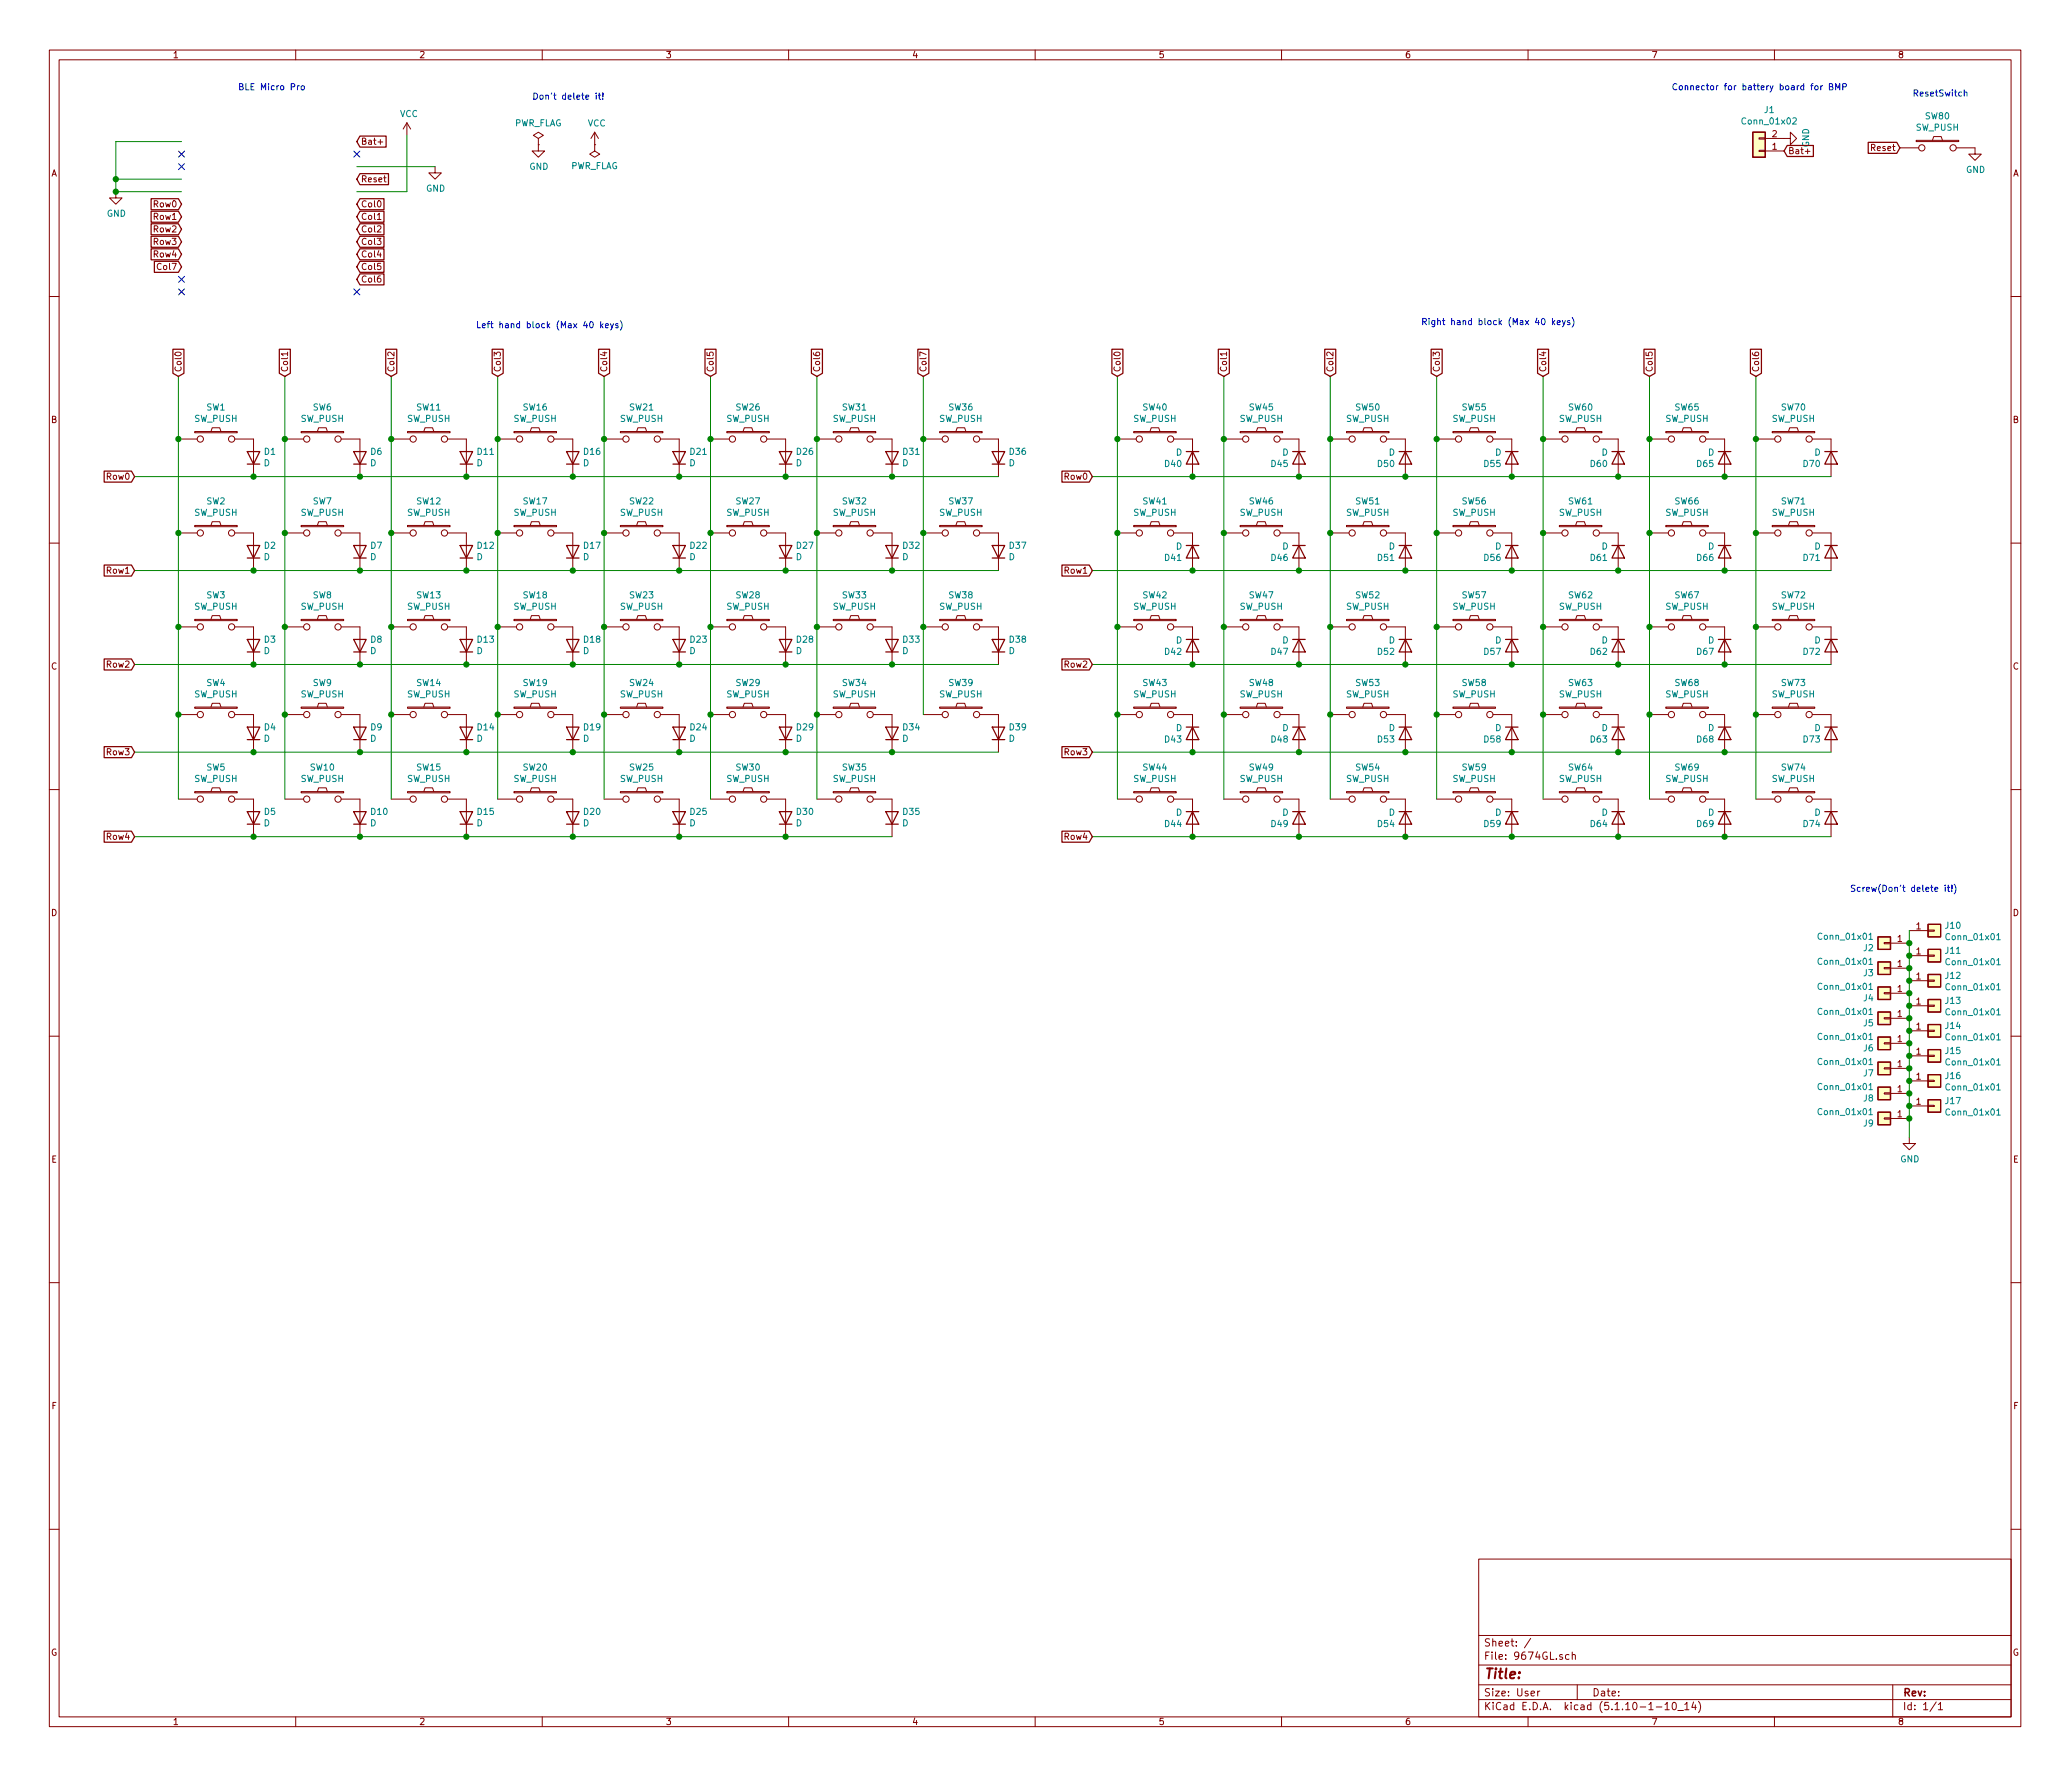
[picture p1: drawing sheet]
<svg xmlns="http://www.w3.org/2000/svg" width="420mm" height="360mm" viewBox="0 0 420 360" stroke-linecap="round" stroke-linejoin="round" font-family="sans-serif">
<defs><g id="words">
<text font-size="2.8" fill="#840000" x="301" y="340.5">Title:</text>
<g font-size="2.1" fill="#840000">
<text x="301" y="333.9">Sheet: /</text>
<text x="301" y="336.6">File: 9674GL.sch</text>
<text x="301" y="346.8">KiCad E.D.A. kicad (5.1.10-1-10_14)</text>
<text x="301" y="344">Size: User</text>
<text x="323" y="344">Date:</text>
<text x="386" y="344">Rev:</text>
<text x="386" y="346.8">Id: 1/1</text>
</g>
<g font-size="1.8" fill="#840000">
<text x="35" y="11.8">1</text>
<text x="85" y="11.8">2</text>
<text x="135" y="11.8">3</text>
<text x="185" y="11.8">4</text>
<text x="235" y="11.8">5</text>
<text x="285" y="11.8">6</text>
<text x="335" y="11.8">7</text>
<text x="385" y="11.8">8</text>
<text x="73.2" y="29.4">Bat+</text>
<text x="359.6" y="27.8">2</text>
<text x="10.4" y="35.8">A</text>
<text x="359.6" y="30.4">1</text>
<text x="362.7" y="31.3">Bat+</text>
<text x="379.8" y="30.6">Reset</text>
<text x="408.4" y="35.8">A</text>
<text x="73.2" y="37">Reset</text>
<text x="31.3" y="47.1">Row2</text>
<text x="31.3" y="44.6">Row1</text>
<text x="31.3" y="42.1">Row0</text>
<text x="73.2" y="47.1">Col2</text>
<text x="73.2" y="42.1">Col0</text>
<text x="73.2" y="44.6">Col1</text>
<text x="31.3" y="52.2">Row4</text>
<text x="31.3" y="49.7">Row3</text>
<text x="73.2" y="52.2">Col4</text>
<text x="73.2" y="49.7">Col3</text>
<text x="32.2" y="54.8">Col7</text>
<text x="73.2" y="57.3">Col6</text>
<text x="73.2" y="54.8">Col5</text>
<text x="36.8" y="75.6" transform="rotate(-90 36.8 75.6)">Col0</text>
<text x="58.4" y="75.6" transform="rotate(-90 58.4 75.6)">Col1</text>
<text x="80" y="75.6" transform="rotate(-90 80 75.6)">Col2</text>
<text x="101.6" y="75.6" transform="rotate(-90 101.6 75.6)">Col3</text>
<text x="123.2" y="75.6" transform="rotate(-90 123.2 75.6)">Col4</text>
<text x="144.8" y="75.6" transform="rotate(-90 144.8 75.6)">Col5</text>
<text x="166.4" y="75.6" transform="rotate(-90 166.4 75.6)">Col6</text>
<text x="188" y="75.6" transform="rotate(-90 188 75.6)">Col7</text>
<text x="227.3" y="75.6" transform="rotate(-90 227.3 75.6)">Col0</text>
<text x="248.9" y="75.6" transform="rotate(-90 248.9 75.6)">Col1</text>
<text x="270.5" y="75.6" transform="rotate(-90 270.5 75.6)">Col2</text>
<text x="292.1" y="75.6" transform="rotate(-90 292.1 75.6)">Col3</text>
<text x="313.7" y="75.6" transform="rotate(-90 313.7 75.6)">Col4</text>
<text x="335.3" y="75.6" transform="rotate(-90 335.3 75.6)">Col5</text>
<text x="356.9" y="75.6" transform="rotate(-90 356.9 75.6)">Col6</text>
<text x="10.4" y="85.8">B</text>
<text x="408.4" y="85.8">B</text>
<text x="21.8" y="97.3">Row0</text>
<text x="216.1" y="97.3">Row0</text>
<text x="21.8" y="116.3">Row1</text>
<text x="216.1" y="116.3">Row1</text>
<text x="10.4" y="135.8">C</text>
<text x="21.8" y="135.4">Row2</text>
<text x="216.1" y="135.4">Row2</text>
<text x="408.4" y="135.8">C</text>
<text x="21.8" y="153.2">Row3</text>
<text x="216.1" y="153.2">Row3</text>
<text x="21.8" y="170.3">Row4</text>
<text x="216.1" y="170.3">Row4</text>
<text x="10.4" y="185.8">D</text>
<text x="408.4" y="185.8">D</text>
<text x="385" y="191">1</text>
<text x="388.8" y="188.5">1</text>
<text x="385" y="196.1">1</text>
<text x="388.8" y="193.6">1</text>
<text x="385" y="201.2">1</text>
<text x="388.8" y="203.7">1</text>
<text x="388.8" y="198.6">1</text>
<text x="385" y="206.3">1</text>
<text x="388.8" y="208.8">1</text>
<text x="385" y="211.3">1</text>
<text x="388.8" y="213.9">1</text>
<text x="385" y="221.5">1</text>
<text x="385" y="216.4">1</text>
<text x="388.8" y="219">1</text>
<text x="385" y="226.6">1</text>
<text x="388.8" y="224">1</text>
<text x="10.4" y="235.8">E</text>
<text x="408.4" y="235.8">E</text>
<text x="10.5" y="285.8">F</text>
<text x="408.5" y="285.8">F</text>
<text x="10.3" y="335.8">G</text>
<text x="408.3" y="335.8">G</text>
<text x="35" y="349.8">1</text>
<text x="85" y="349.8">2</text>
<text x="135" y="349.8">3</text>
<text x="185" y="349.8">4</text>
<text x="235" y="349.8">5</text>
<text x="285" y="349.8">6</text>
<text x="335" y="349.8">7</text>
<text x="385" y="349.8">8</text>
</g>
<g font-size="1.8" fill="#0000c2">
<text x="48.3" y="18.3">BLE Micro Pro</text>
<text x="107.9" y="20.2">Don't delete it!</text>
<text x="339.1" y="18.3">Connector for battery board for BMP</text>
<text x="388" y="19.6">ResetSwitch</text>
<text x="288.3" y="65.9">Right hand block (Max 40 keys)</text>
<text x="96.5" y="66.6">Left hand block (Max 40 keys)</text>
<text x="375.3" y="180.9">Screw(Don't delete it!)</text>
</g>
<g font-size="1.8" fill="#008484">
<text x="81.1" y="23.7">VCC</text>
<text x="358" y="22.9">J1</text>
<text x="104.3" y="25.6">PWR_FLAG</text>
<text x="119.2" y="25.6">VCC</text>
<text x="353.7" y="25.2">Conn_01x02</text>
<text x="367" y="29.9" transform="rotate(-90 367 29.9)">GND</text>
<text x="388.7" y="26.5">SW_PUSH</text>
<text x="390.7" y="24.2">SW80</text>
<text x="107.4" y="34.4">GND</text>
<text x="115.7" y="34.3">PWR_FLAG</text>
<text x="398.9" y="35.1">GND</text>
<text x="86.4" y="38.9">GND</text>
<text x="21.7" y="44">GND</text>
<text x="41.9" y="83.2">SW1</text>
<text x="63.5" y="83.2">SW6</text>
<text x="84.6" y="83.2">SW11</text>
<text x="106.2" y="83.2">SW16</text>
<text x="127.8" y="83.2">SW21</text>
<text x="149.4" y="83.2">SW26</text>
<text x="170.9" y="83.2">SW31</text>
<text x="192.5" y="83.2">SW36</text>
<text x="231.9" y="83.2">SW40</text>
<text x="253.5" y="83.2">SW45</text>
<text x="275.1" y="83.2">SW50</text>
<text x="296.7" y="83.2">SW55</text>
<text x="318.3" y="83.2">SW60</text>
<text x="339.9" y="83.2">SW65</text>
<text x="361.4" y="83.2">SW70</text>
<text x="39.4" y="85.6">SW_PUSH</text>
<text x="61" y="85.6">SW_PUSH</text>
<text x="82.6" y="85.6">SW_PUSH</text>
<text x="104.2" y="85.6">SW_PUSH</text>
<text x="125.8" y="85.6">SW_PUSH</text>
<text x="147.4" y="85.6">SW_PUSH</text>
<text x="169" y="85.6">SW_PUSH</text>
<text x="190.6" y="85.6">SW_PUSH</text>
<text x="229.9" y="85.6">SW_PUSH</text>
<text x="251.5" y="85.6">SW_PUSH</text>
<text x="273.1" y="85.6">SW_PUSH</text>
<text x="294.7" y="85.6">SW_PUSH</text>
<text x="316.3" y="85.6">SW_PUSH</text>
<text x="337.9" y="85.6">SW_PUSH</text>
<text x="359.5" y="85.6">SW_PUSH</text>
<text x="53.5" y="94.6">D</text>
<text x="53.6" y="92.2">D1</text>
<text x="75.1" y="94.6">D</text>
<text x="75.2" y="92.2">D6</text>
<text x="96.7" y="94.6">D</text>
<text x="96.9" y="92.2">D11</text>
<text x="118.3" y="94.6">D</text>
<text x="118.5" y="92.2">D16</text>
<text x="139.9" y="94.6">D</text>
<text x="140.1" y="92.2">D21</text>
<text x="161.5" y="94.6">D</text>
<text x="161.7" y="92.2">D26</text>
<text x="183.1" y="94.6">D</text>
<text x="183.3" y="92.2">D31</text>
<text x="204.6" y="94.6">D</text>
<text x="204.9" y="92.2">D36</text>
<text x="236.4" y="94.7">D40</text>
<text x="238.6" y="92.4">D</text>
<text x="258" y="94.7">D45</text>
<text x="260.2" y="92.4">D</text>
<text x="279.6" y="94.7">D50</text>
<text x="281.8" y="92.4">D</text>
<text x="301.1" y="94.7">D55</text>
<text x="303.4" y="92.4">D</text>
<text x="322.7" y="94.7">D60</text>
<text x="324.9" y="92.4">D</text>
<text x="344.3" y="94.7">D65</text>
<text x="346.5" y="92.4">D</text>
<text x="365.9" y="94.7">D70</text>
<text x="368.1" y="92.4">D</text>
<text x="39.4" y="104.6">SW_PUSH</text>
<text x="41.9" y="102.3">SW2</text>
<text x="61" y="104.6">SW_PUSH</text>
<text x="63.5" y="102.3">SW7</text>
<text x="82.6" y="104.6">SW_PUSH</text>
<text x="84.6" y="102.3">SW12</text>
<text x="104.2" y="104.6">SW_PUSH</text>
<text x="106.2" y="102.3">SW17</text>
<text x="125.8" y="104.6">SW_PUSH</text>
<text x="127.8" y="102.3">SW22</text>
<text x="147.4" y="104.6">SW_PUSH</text>
<text x="149.4" y="102.3">SW27</text>
<text x="169" y="104.6">SW_PUSH</text>
<text x="170.9" y="102.3">SW32</text>
<text x="190.6" y="104.6">SW_PUSH</text>
<text x="192.5" y="102.3">SW37</text>
<text x="229.9" y="104.6">SW_PUSH</text>
<text x="231.9" y="102.3">SW41</text>
<text x="251.5" y="104.6">SW_PUSH</text>
<text x="253.5" y="102.3">SW46</text>
<text x="273.1" y="104.6">SW_PUSH</text>
<text x="275.1" y="102.3">SW51</text>
<text x="294.7" y="104.6">SW_PUSH</text>
<text x="296.7" y="102.3">SW56</text>
<text x="316.3" y="104.6">SW_PUSH</text>
<text x="318.3" y="102.3">SW61</text>
<text x="337.9" y="104.6">SW_PUSH</text>
<text x="339.9" y="102.3">SW66</text>
<text x="359.5" y="104.6">SW_PUSH</text>
<text x="361.4" y="102.3">SW71</text>
<text x="53.5" y="113.6">D</text>
<text x="53.6" y="111.3">D2</text>
<text x="75.1" y="113.6">D</text>
<text x="75.2" y="111.3">D7</text>
<text x="96.7" y="113.6">D</text>
<text x="96.9" y="111.3">D12</text>
<text x="118.3" y="113.6">D</text>
<text x="118.5" y="111.3">D17</text>
<text x="139.9" y="113.6">D</text>
<text x="140.1" y="111.3">D22</text>
<text x="161.5" y="113.6">D</text>
<text x="161.7" y="111.3">D27</text>
<text x="183.1" y="113.6">D</text>
<text x="183.3" y="111.3">D32</text>
<text x="204.6" y="113.6">D</text>
<text x="204.9" y="111.3">D37</text>
<text x="236.4" y="113.8">D41</text>
<text x="238.6" y="111.4">D</text>
<text x="258" y="113.8">D46</text>
<text x="260.2" y="111.4">D</text>
<text x="279.6" y="113.8">D51</text>
<text x="281.8" y="111.4">D</text>
<text x="301.1" y="113.8">D56</text>
<text x="303.4" y="111.4">D</text>
<text x="322.7" y="113.8">D61</text>
<text x="324.9" y="111.4">D</text>
<text x="344.3" y="113.8">D66</text>
<text x="346.5" y="111.4">D</text>
<text x="365.9" y="113.8">D71</text>
<text x="368.1" y="111.4">D</text>
<text x="39.4" y="123.7">SW_PUSH</text>
<text x="41.9" y="121.3">SW3</text>
<text x="61" y="123.7">SW_PUSH</text>
<text x="63.5" y="121.3">SW8</text>
<text x="82.6" y="123.7">SW_PUSH</text>
<text x="84.6" y="121.3">SW13</text>
<text x="104.2" y="123.7">SW_PUSH</text>
<text x="106.2" y="121.3">SW18</text>
<text x="125.8" y="123.7">SW_PUSH</text>
<text x="127.8" y="121.3">SW23</text>
<text x="147.4" y="123.7">SW_PUSH</text>
<text x="149.4" y="121.3">SW28</text>
<text x="169" y="123.7">SW_PUSH</text>
<text x="170.9" y="121.3">SW33</text>
<text x="190.6" y="123.7">SW_PUSH</text>
<text x="192.5" y="121.3">SW38</text>
<text x="229.9" y="123.7">SW_PUSH</text>
<text x="231.9" y="121.3">SW42</text>
<text x="251.5" y="123.7">SW_PUSH</text>
<text x="253.5" y="121.3">SW47</text>
<text x="273.1" y="123.7">SW_PUSH</text>
<text x="275.1" y="121.3">SW52</text>
<text x="294.7" y="123.7">SW_PUSH</text>
<text x="296.7" y="121.3">SW57</text>
<text x="316.3" y="123.7">SW_PUSH</text>
<text x="318.3" y="121.3">SW62</text>
<text x="337.9" y="123.7">SW_PUSH</text>
<text x="339.9" y="121.3">SW67</text>
<text x="359.5" y="123.7">SW_PUSH</text>
<text x="361.4" y="121.3">SW72</text>
<text x="53.6" y="130.3">D3</text>
<text x="75.2" y="130.3">D8</text>
<text x="96.9" y="130.3">D13</text>
<text x="118.5" y="130.3">D18</text>
<text x="140.1" y="130.3">D23</text>
<text x="161.7" y="130.3">D28</text>
<text x="183.3" y="130.3">D33</text>
<text x="204.9" y="130.3">D38</text>
<text x="238.6" y="130.5">D</text>
<text x="260.2" y="130.5">D</text>
<text x="281.8" y="130.5">D</text>
<text x="303.4" y="130.5">D</text>
<text x="324.9" y="130.5">D</text>
<text x="346.5" y="130.5">D</text>
<text x="368.1" y="130.5">D</text>
<text x="53.5" y="132.7">D</text>
<text x="75.1" y="132.7">D</text>
<text x="96.7" y="132.7">D</text>
<text x="118.3" y="132.7">D</text>
<text x="139.9" y="132.7">D</text>
<text x="161.5" y="132.7">D</text>
<text x="183.1" y="132.7">D</text>
<text x="204.6" y="132.7">D</text>
<text x="236.4" y="132.8">D42</text>
<text x="258" y="132.8">D47</text>
<text x="279.6" y="132.8">D52</text>
<text x="301.1" y="132.8">D57</text>
<text x="322.7" y="132.8">D62</text>
<text x="344.3" y="132.8">D67</text>
<text x="365.9" y="132.8">D72</text>
<text x="39.4" y="141.4">SW_PUSH</text>
<text x="41.9" y="139.1">SW4</text>
<text x="61" y="141.4">SW_PUSH</text>
<text x="63.5" y="139.1">SW9</text>
<text x="82.6" y="141.4">SW_PUSH</text>
<text x="84.6" y="139.1">SW14</text>
<text x="104.2" y="141.4">SW_PUSH</text>
<text x="106.2" y="139.1">SW19</text>
<text x="125.8" y="141.4">SW_PUSH</text>
<text x="127.8" y="139.1">SW24</text>
<text x="147.4" y="141.4">SW_PUSH</text>
<text x="149.4" y="139.1">SW29</text>
<text x="169" y="141.4">SW_PUSH</text>
<text x="170.9" y="139.1">SW34</text>
<text x="190.6" y="141.4">SW_PUSH</text>
<text x="192.5" y="139.1">SW39</text>
<text x="229.9" y="141.4">SW_PUSH</text>
<text x="231.9" y="139.1">SW43</text>
<text x="251.5" y="141.4">SW_PUSH</text>
<text x="253.5" y="139.1">SW48</text>
<text x="273.1" y="141.4">SW_PUSH</text>
<text x="275.1" y="139.1">SW53</text>
<text x="294.7" y="141.4">SW_PUSH</text>
<text x="296.7" y="139.1">SW58</text>
<text x="316.3" y="141.4">SW_PUSH</text>
<text x="318.3" y="139.1">SW63</text>
<text x="337.9" y="141.4">SW_PUSH</text>
<text x="339.9" y="139.1">SW68</text>
<text x="359.5" y="141.4">SW_PUSH</text>
<text x="361.4" y="139.1">SW73</text>
<text x="53.6" y="148.1">D4</text>
<text x="75.2" y="148.1">D9</text>
<text x="96.9" y="148.1">D14</text>
<text x="118.5" y="148.1">D19</text>
<text x="140.1" y="148.1">D24</text>
<text x="161.7" y="148.1">D29</text>
<text x="183.3" y="148.1">D34</text>
<text x="204.9" y="148.1">D39</text>
<text x="238.6" y="148.3">D</text>
<text x="260.2" y="148.3">D</text>
<text x="281.8" y="148.3">D</text>
<text x="303.4" y="148.3">D</text>
<text x="324.9" y="148.3">D</text>
<text x="346.5" y="148.3">D</text>
<text x="368.1" y="148.3">D</text>
<text x="53.5" y="150.4">D</text>
<text x="75.1" y="150.4">D</text>
<text x="96.7" y="150.4">D</text>
<text x="118.3" y="150.4">D</text>
<text x="139.9" y="150.4">D</text>
<text x="161.5" y="150.4">D</text>
<text x="183.1" y="150.4">D</text>
<text x="204.6" y="150.4">D</text>
<text x="236.4" y="150.6">D43</text>
<text x="258" y="150.6">D48</text>
<text x="279.6" y="150.6">D53</text>
<text x="301.1" y="150.6">D58</text>
<text x="322.7" y="150.6">D63</text>
<text x="344.3" y="150.6">D68</text>
<text x="365.9" y="150.6">D73</text>
<text x="39.4" y="158.6">SW_PUSH</text>
<text x="41.9" y="156.3">SW5</text>
<text x="61" y="158.6">SW_PUSH</text>
<text x="63" y="156.3">SW10</text>
<text x="82.6" y="158.6">SW_PUSH</text>
<text x="84.6" y="156.3">SW15</text>
<text x="104.2" y="158.6">SW_PUSH</text>
<text x="106.2" y="156.3">SW20</text>
<text x="125.8" y="158.6">SW_PUSH</text>
<text x="127.8" y="156.3">SW25</text>
<text x="147.4" y="158.6">SW_PUSH</text>
<text x="149.4" y="156.3">SW30</text>
<text x="169" y="158.6">SW_PUSH</text>
<text x="170.9" y="156.3">SW35</text>
<text x="229.9" y="158.6">SW_PUSH</text>
<text x="231.9" y="156.3">SW44</text>
<text x="251.5" y="158.6">SW_PUSH</text>
<text x="253.5" y="156.3">SW49</text>
<text x="273.1" y="158.6">SW_PUSH</text>
<text x="275.1" y="156.3">SW54</text>
<text x="294.7" y="158.6">SW_PUSH</text>
<text x="296.7" y="156.3">SW59</text>
<text x="316.3" y="158.6">SW_PUSH</text>
<text x="318.3" y="156.3">SW64</text>
<text x="337.9" y="158.6">SW_PUSH</text>
<text x="339.9" y="156.3">SW69</text>
<text x="359.5" y="158.6">SW_PUSH</text>
<text x="361.4" y="156.3">SW74</text>
<text x="53.5" y="167.6">D</text>
<text x="53.6" y="165.3">D5</text>
<text x="75.1" y="167.6">D</text>
<text x="75.3" y="165.3">D10</text>
<text x="96.7" y="167.6">D</text>
<text x="96.9" y="165.3">D15</text>
<text x="118.3" y="167.6">D</text>
<text x="118.5" y="165.3">D20</text>
<text x="139.9" y="167.6">D</text>
<text x="140.1" y="165.3">D25</text>
<text x="161.5" y="167.6">D</text>
<text x="161.7" y="165.3">D30</text>
<text x="183.1" y="167.6">D</text>
<text x="183.3" y="165.3">D35</text>
<text x="236.4" y="167.7">D44</text>
<text x="238.6" y="165.4">D</text>
<text x="258" y="167.7">D49</text>
<text x="260.2" y="165.4">D</text>
<text x="279.6" y="167.7">D54</text>
<text x="281.8" y="165.4">D</text>
<text x="301.1" y="167.7">D59</text>
<text x="303.4" y="165.4">D</text>
<text x="322.7" y="167.7">D64</text>
<text x="324.9" y="165.4">D</text>
<text x="344.3" y="167.7">D69</text>
<text x="346.5" y="165.4">D</text>
<text x="365.9" y="167.7">D74</text>
<text x="368.1" y="165.4">D</text>
<text x="369.2" y="190.6">Conn_01x01</text>
<text x="394.7" y="188.4">J10</text>
<text x="395.1" y="190.7">Conn_01x01</text>
<text x="369.2" y="195.7">Conn_01x01</text>
<text x="378.1" y="198">J3</text>
<text x="378.1" y="192.9">J2</text>
<text x="394.7" y="193.4">J11</text>
<text x="395.1" y="195.7">Conn_01x01</text>
<text x="369.2" y="200.8">Conn_01x01</text>
<text x="378.1" y="203.1">J4</text>
<text x="394.7" y="203.6">J13</text>
<text x="394.7" y="198.5">J12</text>
<text x="395.1" y="200.8">Conn_01x01</text>
<text x="369.2" y="205.8">Conn_01x01</text>
<text x="378.1" y="208.1">J5</text>
<text x="394.7" y="208.7">J14</text>
<text x="395.1" y="205.9">Conn_01x01</text>
<text x="369.2" y="216">Conn_01x01</text>
<text x="369.2" y="210.9">Conn_01x01</text>
<text x="378.1" y="213.2">J6</text>
<text x="394.7" y="213.8">J15</text>
<text x="395.1" y="211">Conn_01x01</text>
<text x="369.2" y="221.1">Conn_01x01</text>
<text x="378.1" y="218.3">J7</text>
<text x="394.7" y="218.8">J16</text>
<text x="395.1" y="221.1">Conn_01x01</text>
<text x="395.1" y="216.1">Conn_01x01</text>
<text x="369.2" y="226.2">Conn_01x01</text>
<text x="378.1" y="223.4">J8</text>
<text x="394.7" y="223.9">J17</text>
<text x="395.1" y="226.2">Conn_01x01</text>
<text x="378.1" y="228.5">J9</text>
<text x="385.5" y="235.7">GND</text>
</g>
</g></defs>
<g fill="none" stroke="#840000" stroke-width=".2">
<path d="M10 10.1h400v340.1h-400zM12 12.1h396v336.1h-396zM60 10.1v2M110 10.1v2M160 10.1v2M210 10.1v2M260 10.1v2M310 10.1v2M360 10.1v2M23.5 38.9v1.2h1.3l-1.3 1.3-1.3-1.3h1.3M76.7 28.8h.9M82.5 24.9l-.7 1.3"/>
<path d="M82.5 24.9v2.5M82.5 24.9l.8 1.3M88.3 33.8v1.3h1.2l-1.2 1.2-1.3-1.2h1.3M109.2 28.1l1-.7-1-.6-1 .6 1 .7v1.3M109.2 29.4h.1M109.2 29.4v1.2h1.3l-1.3 1.3-1.3-1.3h1.3M120.6 29.4v1.2l1.1 .7-1.1 .6-1-.6 1-.7M120.6 29.4h.1M120.6 26.8l-.7 1.3M120.6 26.8v2.6M120.6 26.8l.8 1.3M356.9 28h1.2v.2h-1.2z"/>
<path d="M356.9 30.5h1.2v.2h-1.2zM358.1 28.1h5.1v-1.3l1.3 1.3-1.3 1.3v-1.3M358.1 30.6h3.8M366.2 30.7h1M385.4 30h3.9M388.7 28.5h8.7v.2h-8.7zM392 28.5l.3-.8h1.5l.3 .8M396.9 30h3.8v1.3h1.3l-1.3 1.2-1.3-1.2h1.3M76.6 44.5h.7M10 60.1h2M58.3 71.4v.8M248.8 71.4v.8"/>
<path d="M408 60.1h2M36.2 89h3.8M39.5 87.5h8.6v.3h-8.6zM42.8 87.5l.3-.7h1.5l.2 .7M47.6 89h3.8v7.7M57.8 89h3.8M61.1 87.5h8.6v.3h-8.6zM64.4 87.5l.2-.7h1.6l.2 .7M69.2 89h3.8v7.7M79.4 89h3.8M82.7 87.5h8.6v.3h-8.6zM86 87.5l.2-.7h1.6l.2 .7"/>
<path d="M90.8 89h3.8v7.7M101 89h3.8M104.3 87.5h8.6v.3h-8.6zM107.6 87.5l.2-.7h1.5l.3 .7M112.4 89h3.8v7.7M122.6 89h3.8M125.9 87.5h8.6v.3h-8.6zM129.2 87.5l.2-.7h1.5l.3 .7M134 89h3.8v7.7M144.1 89h3.9M147.4 87.5h8.7v.3h-8.7zM150.7 87.5l.3-.7h1.5l.3 .7"/>
<path d="M155.6 89h3.8v7.7M165.7 89h3.8M169 87.5h8.7v.3h-8.7zM172.3 87.5l.3-.7h1.5l.3 .7M177.2 89h3.8v7.7M187.3 89h3.8M190.6 87.5h8.7v.3h-8.7zM193.9 87.5l.3-.7h1.5l.3 .7M198.8 89h3.8v7.7M226.7 89h3.8M230 87.5h8.6v.3h-8.6zM233.3 87.5l.3-.7h1.5l.2 .7"/>
<path d="M238.1 89h3.8v7.7M248.3 89h3.8M251.6 87.5h8.6v.3h-8.6zM254.9 87.5l.2-.7h1.6l.2 .7M259.7 89h3.8v7.7M269.9 89h3.8M273.2 87.5h8.6v.3h-8.6zM276.5 87.5l.2-.7h1.6l.2 .7M281.3 89h3.8v7.7M291.5 89h3.8M294.8 87.5h8.6v.3h-8.6zM298.1 87.5l.2-.7h1.5l.3 .7"/>
<path d="M302.9 89h3.8v7.7M313.1 89h3.8M316.4 87.5h8.6v.3h-8.6zM319.7 87.5l.2-.7h1.5l.3 .7M324.5 89h3.8v7.7M334.6 89h3.9M337.9 87.5h8.7v.3h-8.7zM341.2 87.5l.3-.7h1.5l.3 .7M346.1 89h3.8v7.7M356.2 89h3.8M359.5 87.5h8.7v.3h-8.7zM362.8 87.5l.3-.7h1.5l.3 .7"/>
<path d="M367.7 89h3.8v7.7M10 110.1h2M36.2 108.1h3.8M39.5 106.6h8.6v.2h-8.6zM42.8 106.6l.3-.8h1.5l.2 .8M47.6 108.1h3.8v7.6M57.8 108.1h3.8M61.1 106.6h8.6v.2h-8.6zM64.4 106.6l.2-.8h1.6l.2 .8M69.2 108.1h3.8v7.6M79.4 108.1h3.8M82.7 106.6h8.6v.2h-8.6z"/>
<path d="M86 106.6l.2-.8h1.6l.2 .8M90.8 108.1h3.8v7.6M101 108.1h3.8M104.3 106.6h8.6v.2h-8.6zM107.6 106.6l.2-.8h1.5l.3 .8M112.4 108.1h3.8v7.6M122.6 108.1h3.8M125.9 106.6h8.6v.2h-8.6zM129.2 106.6l.2-.8h1.5l.3 .8M134 108.1h3.8v7.6M144.1 108.1h3.9M147.4 106.6h8.7v.2h-8.7z"/>
<path d="M150.7 106.6l.3-.8h1.5l.3 .8M155.6 108.1h3.8v7.6M165.7 108.1h3.8M169 106.6h8.7v.2h-8.7zM172.3 106.6l.3-.8h1.5l.3 .8M177.2 108.1h3.8v7.6M187.3 108.1h3.8M190.6 106.6h8.7v.2h-8.7zM193.9 106.6l.3-.8h1.5l.3 .8M198.8 108.1h3.8v7.6M226.7 108.1h3.8M230 106.6h8.6v.2h-8.6z"/>
<path d="M233.3 106.6l.3-.8h1.5l.2 .8M238.1 108.1h3.8v7.6M248.3 108.1h3.8M251.6 106.6h8.6v.2h-8.6zM254.9 106.6l.2-.8h1.6l.2 .8M259.7 108.1h3.8v7.6M269.9 108.1h3.8M273.2 106.6h8.6v.2h-8.6zM276.5 106.6l.2-.8h1.6l.2 .8M281.3 108.1h3.8v7.6M291.5 108.1h3.8M294.8 106.6h8.6v.2h-8.6z"/>
<path d="M298.1 106.6l.2-.8h1.5l.3 .8M302.9 108.1h3.8v7.6M313.1 108.1h3.8M316.4 106.6h8.6v.2h-8.6zM319.7 106.6l.2-.8h1.5l.3 .8M324.5 108.1h3.8v7.6M334.6 108.1h3.9M337.9 106.6h8.7v.2h-8.7zM341.2 106.6l.3-.8h1.5l.3 .8M346.1 108.1h3.8v7.6M356.2 108.1h3.8M359.5 106.6h8.7v.2h-8.7z"/>
<path d="M362.8 106.6l.3-.8h1.5l.3 .8M367.7 108.1h3.8v7.6M408 110.1h2M36.2 127.1h3.8M39.5 125.6h8.6v.3h-8.6zM42.8 125.6l.3-.7h1.5l.2 .7M47.6 127.1h3.8v7.7M57.8 127.1h3.8M61.1 125.6h8.6v.3h-8.6zM64.4 125.6l.2-.7h1.6l.2 .7M69.2 127.1h3.8v7.7M79.4 127.1h3.8"/>
<path d="M82.7 125.6h8.6v.3h-8.6zM86 125.6l.2-.7h1.6l.2 .7M90.8 127.1h3.8v7.7M101 127.1h3.8M104.3 125.6h8.6v.3h-8.6zM107.6 125.6l.2-.7h1.5l.3 .7M112.4 127.1h3.8v7.7M122.6 127.1h3.8M125.9 125.6h8.6v.3h-8.6zM129.2 125.6l.2-.7h1.5l.3 .7M134 127.1h3.8v7.7M144.1 127.1h3.9"/>
<path d="M147.4 125.6h8.7v.3h-8.7zM150.7 125.6l.3-.7h1.5l.3 .7M155.6 127.1h3.8v7.7M165.7 127.1h3.8M169 125.6h8.7v.3h-8.7zM172.3 125.6l.3-.7h1.5l.3 .7M177.2 127.1h3.8v7.7M187.3 127.1h3.8M190.6 125.6h8.7v.3h-8.7zM193.9 125.6l.3-.7h1.5l.3 .7M198.8 127.1h3.8v7.7M226.7 127.1h3.8"/>
<path d="M230 125.6h8.6v.3h-8.6zM233.3 125.6l.3-.7h1.5l.2 .7M238.1 127.1h3.8v7.7M248.3 127.1h3.8M251.6 125.6h8.6v.3h-8.6zM254.9 125.6l.2-.7h1.6l.2 .7M259.7 127.1h3.8v7.7M269.9 127.1h3.8M273.2 125.6h8.6v.3h-8.6zM276.5 125.6l.2-.7h1.6l.2 .7M281.3 127.1h3.8v7.7M291.5 127.1h3.8"/>
<path d="M294.8 125.6h8.6v.3h-8.6zM298.1 125.6l.2-.7h1.5l.3 .7M302.9 127.1h3.8v7.7M313.1 127.1h3.8M316.4 125.6h8.6v.3h-8.6zM319.7 125.6l.2-.7h1.5l.3 .7M324.5 127.1h3.8v7.7M334.6 127.1h3.9M337.9 125.6h8.7v.3h-8.7zM341.2 125.6l.3-.7h1.5l.3 .7M346.1 127.1h3.8v7.7M356.2 127.1h3.8"/>
<path d="M359.5 125.6h8.7v.3h-8.7zM362.8 125.6l.3-.7h1.5l.3 .7M367.7 127.1h3.8v7.7M36.2 144.9h3.8M39.5 143.4h8.6v.3h-8.6zM42.8 143.4l.3-.8h1.5l.2 .8M47.6 144.9h3.8v7.6M57.8 144.9h3.8M61.1 143.4h8.6v.3h-8.6zM64.4 143.4l.2-.8h1.6l.2 .8M69.2 144.9h3.8v7.6M79.4 144.9h3.8"/>
<path d="M82.7 143.4h8.6v.3h-8.6zM86 143.4l.2-.8h1.6l.2 .8M90.8 144.9h3.8v7.6M101 144.9h3.8M104.3 143.4h8.6v.3h-8.6zM107.6 143.4l.2-.8h1.5l.3 .8M112.4 144.9h3.8v7.6M122.6 144.9h3.8M125.9 143.4h8.6v.3h-8.6zM129.2 143.4l.2-.8h1.5l.3 .8M134 144.9h3.8v7.6M144.1 144.9h3.9"/>
<path d="M147.4 143.4h8.7v.3h-8.7zM150.7 143.4l.3-.8h1.5l.3 .8M155.6 144.9h3.8v7.6M165.7 144.9h3.8M169 143.4h8.7v.3h-8.7zM172.3 143.4l.3-.8h1.5l.3 .8M177.2 144.9h3.8v7.6M187.3 144.9h3.8M190.6 143.4h8.7v.3h-8.7zM193.9 143.4l.3-.8h1.5l.3 .8M198.8 144.9h3.8v7.6M226.7 144.9h3.8"/>
<path d="M230 143.4h8.6v.3h-8.6zM233.3 143.4l.3-.8h1.5l.2 .8M238.1 144.9h3.8v7.6M248.3 144.9h3.8M251.6 143.4h8.6v.3h-8.6zM254.9 143.4l.2-.8h1.6l.2 .8M259.7 144.9h3.8v7.6M269.9 144.9h3.8M273.2 143.4h8.6v.3h-8.6zM276.5 143.4l.2-.8h1.6l.2 .8M281.3 144.9h3.8v7.6M291.5 144.9h3.8"/>
<path d="M294.8 143.4h8.6v.3h-8.6zM298.1 143.4l.2-.8h1.5l.3 .8M302.9 144.9h3.8v7.6M313.1 144.9h3.8M316.4 143.4h8.6v.3h-8.6zM319.7 143.4l.2-.8h1.5l.3 .8M324.5 144.9h3.8v7.6M334.6 144.9h3.9M337.9 143.4h8.7v.3h-8.7zM341.2 143.4l.3-.8h1.5l.3 .8M346.1 144.9h3.8v7.6M356.2 144.9h3.8"/>
<path d="M359.5 143.4h8.7v.3h-8.7zM362.8 143.4l.3-.8h1.5l.3 .8M367.7 144.9h3.8v7.6M10 160.1h2M36.2 162.1h3.8M39.5 160.5h8.6v.3h-8.6zM42.8 160.5l.3-.7h1.5l.2 .7M47.6 162.1h3.8v7.6M57.8 162.1h3.8M61.1 160.5h8.6v.3h-8.6zM64.4 160.5l.2-.7h1.6l.2 .7M69.2 162.1h3.8v7.6"/>
<path d="M79.4 162.1h3.8M82.7 160.5h8.6v.3h-8.6zM86 160.5l.2-.7h1.6l.2 .7M90.8 162.1h3.8v7.6M101 162.1h3.8M104.3 160.5h8.6v.3h-8.6zM107.6 160.5l.2-.7h1.5l.3 .7M112.4 162.1h3.8v7.6M122.6 162.1h3.8M125.9 160.5h8.6v.3h-8.6zM129.2 160.5l.2-.7h1.5l.3 .7M134 162.1h3.8v7.6"/>
<path d="M144.1 162.1h3.9M147.4 160.5h8.7v.3h-8.7zM150.7 160.5l.3-.7h1.5l.3 .7M155.6 162.1h3.8v7.6M165.7 162.1h3.8M169 160.5h8.7v.3h-8.7zM172.3 160.5l.3-.7h1.5l.3 .7M177.2 162.1h3.8v7.6M226.7 162.1h3.8M230 160.5h8.6v.3h-8.6zM233.3 160.5l.3-.7h1.5l.2 .7M238.1 162.1h3.8v7.6"/>
<path d="M248.3 162.1h3.8M251.6 160.5h8.6v.3h-8.6zM254.9 160.5l.2-.7h1.6l.2 .7M259.7 162.1h3.8v7.6M269.9 162.1h3.8M273.2 160.5h8.6v.3h-8.6zM276.5 160.5l.2-.7h1.6l.2 .7M281.3 162.1h3.8v7.6M291.5 162.1h3.8M294.8 160.5h8.6v.3h-8.6zM298.1 160.5l.2-.7h1.5l.3 .7M302.9 162.1h3.8v7.6"/>
<path d="M313.1 162.1h3.8M316.4 160.5h8.6v.3h-8.6zM319.7 160.5l.2-.7h1.5l.3 .7M324.5 162.1h3.8v7.6M334.6 162.1h3.9M337.9 160.5h8.7v.3h-8.7zM341.2 160.5l.3-.7h1.5l.3 .7M346.1 162.1h3.8v7.6M356.2 162.1h3.8M359.5 160.5h8.7v.3h-8.7zM362.8 160.5l.3-.7h1.5l.3 .7M367.7 162.1h3.8v7.6"/>
<path d="M408 160.1h2M382.3 196.2h1.2v.3h-1.2zM382.3 191.1h1.2v.3h-1.2zM383.5 196.4h3.8M383.5 191.3h3.8M387.3 193.8h3.9M387.3 188.7h3.9M387.3 198.9h3.9M391.2 193.7h1.2v.2h-1.2zM391.2 188.6h1.2v.3h-1.2zM391.2 198.8h1.2v.2h-1.2zM10 210.1h2"/>
<path d="M382.3 206.4h1.2v.2h-1.2zM382.3 201.3h1.2v.3h-1.2zM382.3 216.5h1.2v.3h-1.2zM382.3 211.5h1.2v.2h-1.2zM383.5 206.5h3.8M383.5 201.4h3.8M383.5 216.7h3.8M383.5 211.6h3.8M387.3 219.2h3.9M387.3 204h3.9M387.3 209.1h3.9M387.3 214.1h3.9"/>
<path d="M391.2 219.1h1.2v.2h-1.2zM391.2 203.8h1.2v.3h-1.2zM391.2 208.9h1.2v.3h-1.2zM391.2 214h1.2v.3h-1.2zM408 210.1h2M382.3 226.7h1.2v.3h-1.2zM382.3 221.6h1.2v.3h-1.2zM383.5 226.8h3.8M383.5 221.8h3.8M387.3 230.6v1.3h1.3l-1.3 1.3-1.2-1.3h1.2M387.3 224.3h3.9M391.2 224.2h1.2v.2h-1.2z"/>
<path d="M10 260.1h2M408 260.1h2M10 310.1h2M300 316.2h108v32h-108zM408 310.1h2M300 337.7h108M300 331.7h108M310.5 332.3l-1.2 1.9M318.3 335.6l-.4-.1-.3 .3 .1 .6 .2 .1h.4M319 335.7l.2-.2 .3 .1 .1 .9M319 335v1.5M60 348.2v2"/>
<path d="M110 348.2v2M160 348.2v2M210 348.2v2M260 348.2v2M300 344.7h108M300 341.7h108M310 348.2v2M312 343v1M312.4 343l-.4 .2M320 341.7v3M336 346.2h1.2M337.8 345.7l.4-.4v1.4"/>
<path d="M337.8 346.7h.9M339.4 345.4l.3-.1a.94 .94 0 0 1 0 1.4l-.4-.2zM340.4 346.9h1.1M341.8 345.7l.4-.4v1.4M341.8 346.7h.8M343.6 345.2l-.4 1.1h.9M343.9 345.8v.9M344.6 345a1.71 1.71 0 0 1 0 2.3M360 348.2v2M384 341.7v6.5M392.8 345.2l-1.3 1.9M393.2 345.7l.5-.4v1.4"/>
<path d="M393.2 346.7h.9"/>
<circle cx="389.9" cy="30" r=".63"/>
<circle cx="396.2" cy="30" r=".63"/>
<circle cx="40.6" cy="89" r=".63"/>
<circle cx="47" cy="89" r=".63"/>
<circle cx="62.2" cy="89" r=".63"/>
<circle cx="68.6" cy="89" r=".63"/>
<circle cx="83.8" cy="89" r=".63"/>
<circle cx="90.2" cy="89" r=".63"/>
<circle cx="105.4" cy="89" r=".63"/>
<circle cx="111.8" cy="89" r=".63"/>
<circle cx="127" cy="89" r=".63"/>
<circle cx="133.3" cy="89" r=".63"/>
<circle cx="148.6" cy="89" r=".63"/>
<circle cx="154.9" cy="89" r=".63"/>
<circle cx="170.2" cy="89" r=".63"/>
<circle cx="176.5" cy="89" r=".63"/>
<circle cx="191.8" cy="89" r=".63"/>
<circle cx="198.1" cy="89" r=".63"/>
<circle cx="231.1" cy="89" r=".63"/>
<circle cx="237.5" cy="89" r=".63"/>
<circle cx="252.7" cy="89" r=".63"/>
<circle cx="259.1" cy="89" r=".63"/>
<circle cx="274.3" cy="89" r=".63"/>
<circle cx="280.7" cy="89" r=".63"/>
<circle cx="295.9" cy="89" r=".63"/>
<circle cx="302.3" cy="89" r=".63"/>
<circle cx="317.5" cy="89" r=".63"/>
<circle cx="323.8" cy="89" r=".63"/>
<circle cx="339.1" cy="89" r=".63"/>
<circle cx="345.4" cy="89" r=".63"/>
<circle cx="360.7" cy="89" r=".63"/>
<circle cx="367" cy="89" r=".63"/>
<circle cx="40.6" cy="108.1" r=".63"/>
<circle cx="47" cy="108.1" r=".63"/>
<circle cx="62.2" cy="108.1" r=".63"/>
<circle cx="68.6" cy="108.1" r=".63"/>
<circle cx="83.8" cy="108.1" r=".63"/>
<circle cx="90.2" cy="108.1" r=".63"/>
<circle cx="105.4" cy="108.1" r=".63"/>
<circle cx="111.8" cy="108.1" r=".63"/>
<circle cx="127" cy="108.1" r=".63"/>
<circle cx="133.3" cy="108.1" r=".63"/>
<circle cx="148.6" cy="108.1" r=".63"/>
<circle cx="154.9" cy="108.1" r=".63"/>
<circle cx="170.2" cy="108.1" r=".63"/>
<circle cx="176.5" cy="108.1" r=".63"/>
<circle cx="191.8" cy="108.1" r=".63"/>
<circle cx="198.1" cy="108.1" r=".63"/>
<circle cx="231.1" cy="108.1" r=".63"/>
<circle cx="237.5" cy="108.1" r=".63"/>
<circle cx="252.7" cy="108.1" r=".63"/>
<circle cx="259.1" cy="108.1" r=".63"/>
<circle cx="274.3" cy="108.1" r=".63"/>
<circle cx="280.7" cy="108.1" r=".63"/>
<circle cx="295.9" cy="108.1" r=".63"/>
<circle cx="302.3" cy="108.1" r=".63"/>
<circle cx="317.5" cy="108.1" r=".63"/>
<circle cx="323.8" cy="108.1" r=".63"/>
<circle cx="339.1" cy="108.1" r=".63"/>
<circle cx="345.4" cy="108.1" r=".63"/>
<circle cx="360.7" cy="108.1" r=".63"/>
<circle cx="367" cy="108.1" r=".63"/>
<circle cx="40.6" cy="127.1" r=".63"/>
<circle cx="47" cy="127.1" r=".63"/>
<circle cx="62.2" cy="127.1" r=".63"/>
<circle cx="68.6" cy="127.1" r=".63"/>
<circle cx="83.8" cy="127.1" r=".63"/>
<circle cx="90.2" cy="127.1" r=".63"/>
<circle cx="105.4" cy="127.1" r=".63"/>
<circle cx="111.8" cy="127.1" r=".63"/>
<circle cx="127" cy="127.1" r=".63"/>
<circle cx="133.3" cy="127.1" r=".63"/>
<circle cx="148.6" cy="127.1" r=".63"/>
<circle cx="154.9" cy="127.1" r=".63"/>
<circle cx="170.2" cy="127.1" r=".63"/>
<circle cx="176.5" cy="127.1" r=".63"/>
<circle cx="191.8" cy="127.1" r=".63"/>
<circle cx="198.1" cy="127.1" r=".63"/>
<circle cx="231.1" cy="127.1" r=".63"/>
<circle cx="237.5" cy="127.1" r=".63"/>
<circle cx="252.7" cy="127.1" r=".63"/>
<circle cx="259.1" cy="127.1" r=".63"/>
<circle cx="274.3" cy="127.1" r=".63"/>
<circle cx="280.7" cy="127.1" r=".63"/>
<circle cx="295.9" cy="127.1" r=".63"/>
<circle cx="302.3" cy="127.1" r=".63"/>
<circle cx="317.5" cy="127.1" r=".63"/>
<circle cx="323.8" cy="127.1" r=".63"/>
<circle cx="339.1" cy="127.1" r=".63"/>
<circle cx="345.4" cy="127.1" r=".63"/>
<circle cx="360.7" cy="127.1" r=".63"/>
<circle cx="367" cy="127.1" r=".63"/>
<circle cx="40.6" cy="144.9" r=".63"/>
<circle cx="47" cy="144.9" r=".63"/>
<circle cx="62.2" cy="144.9" r=".63"/>
<circle cx="68.6" cy="144.9" r=".63"/>
<circle cx="83.8" cy="144.9" r=".63"/>
<circle cx="90.2" cy="144.9" r=".63"/>
<circle cx="105.4" cy="144.9" r=".63"/>
<circle cx="111.8" cy="144.9" r=".63"/>
<circle cx="127" cy="144.9" r=".63"/>
<circle cx="133.3" cy="144.9" r=".63"/>
<circle cx="148.6" cy="144.9" r=".63"/>
<circle cx="154.9" cy="144.9" r=".63"/>
<circle cx="170.2" cy="144.9" r=".63"/>
<circle cx="176.5" cy="144.9" r=".63"/>
<circle cx="191.8" cy="144.9" r=".63"/>
<circle cx="198.1" cy="144.9" r=".63"/>
<circle cx="231.1" cy="144.9" r=".63"/>
<circle cx="237.5" cy="144.9" r=".63"/>
<circle cx="252.7" cy="144.9" r=".63"/>
<circle cx="259.1" cy="144.9" r=".63"/>
<circle cx="274.3" cy="144.9" r=".63"/>
<circle cx="280.7" cy="144.9" r=".63"/>
<circle cx="295.9" cy="144.9" r=".63"/>
<circle cx="302.3" cy="144.9" r=".63"/>
<circle cx="317.5" cy="144.9" r=".63"/>
<circle cx="323.8" cy="144.9" r=".63"/>
<circle cx="339.1" cy="144.9" r=".63"/>
<circle cx="345.4" cy="144.9" r=".63"/>
<circle cx="360.7" cy="144.9" r=".63"/>
<circle cx="367" cy="144.9" r=".63"/>
<circle cx="40.6" cy="162.1" r=".63"/>
<circle cx="47" cy="162.1" r=".63"/>
<circle cx="62.2" cy="162.1" r=".63"/>
<circle cx="68.6" cy="162.1" r=".63"/>
<circle cx="83.8" cy="162.1" r=".63"/>
<circle cx="90.2" cy="162.1" r=".63"/>
<circle cx="105.4" cy="162.1" r=".63"/>
<circle cx="111.8" cy="162.1" r=".63"/>
<circle cx="127" cy="162.1" r=".63"/>
<circle cx="133.3" cy="162.1" r=".63"/>
<circle cx="148.6" cy="162.1" r=".63"/>
<circle cx="154.9" cy="162.1" r=".63"/>
<circle cx="170.2" cy="162.1" r=".63"/>
<circle cx="176.5" cy="162.1" r=".63"/>
<circle cx="231.1" cy="162.1" r=".63"/>
<circle cx="237.5" cy="162.1" r=".63"/>
<circle cx="252.7" cy="162.1" r=".63"/>
<circle cx="259.1" cy="162.1" r=".63"/>
<circle cx="274.3" cy="162.1" r=".63"/>
<circle cx="280.7" cy="162.1" r=".63"/>
<circle cx="295.9" cy="162.1" r=".63"/>
<circle cx="302.3" cy="162.1" r=".63"/>
<circle cx="317.5" cy="162.1" r=".63"/>
<circle cx="323.8" cy="162.1" r=".63"/>
<circle cx="339.1" cy="162.1" r=".63"/>
<circle cx="345.4" cy="162.1" r=".63"/>
<circle cx="360.7" cy="162.1" r=".63"/>
<circle cx="367" cy="162.1" r=".63"/>
</g>
<g fill="none" stroke="#840000" stroke-width=".25">
<path d="M73 35.2h5.8v2.3h-5.8l-.6-1.2zM73 27.6h5.3v2.2h-5.3l-.6-1.1zM355.6 26.8h2.5v5.1h-2.5zM362.6 29.5h5.3v2.2h-5.3l-.7-1.1zM379 28.9h5.8l.6 1.1-.6 1.1h-5.8zM30.7 50.5h5.5l.6 1.1-.6 1.1h-5.5zM30.7 47.9h5.5l.6 1.1-.6 1.2h-5.5zM30.7 45.4h5.5l.6 1.1-.6 1.1h-5.5zM30.7 42.8h5.5l.6 1.2-.6 1.1h-5.5zM30.7 40.3h5.5l.6 1.1-.6 1.1h-5.5zM31.3 53h4.9l.6 1.1-.6 1.1h-4.9zM73 55.5h4.9v2.3h-4.9l-.6-1.1z"/>
<path d="M73 53h4.9v2.2h-4.9l-.6-1.1zM73 50.5h4.9v2.2h-4.9l-.6-1.1zM73 45.4h4.9v2.2h-4.9l-.6-1.1zM73 47.9h4.9v2.3h-4.9l-.6-1.2zM73 40.3h4.9v2.2h-4.9l-.6-1.1zM73 42.8h4.9v2.3h-4.9l-.6-1.1zM35.1 70.8h2.2v4.9l-1.1 .6-1.1-.6zM56.7 70.8h2.2v4.9l-1.1 .6-1.1-.6zM78.3 70.8h2.2v4.9l-1.1 .6-1.1-.6zM99.8 70.8h2.3v4.9l-1.1 .6-1.2-.6zM121.4 70.8h2.3v4.9l-1.1 .6-1.2-.6zM143 70.8h2.3v4.9l-1.2 .6-1.1-.6z"/>
<path d="M164.6 70.8h2.3v4.9l-1.2 .6-1.1-.6zM186.2 70.8h2.2v4.9l-1.1 .6-1.1-.6zM225.6 70.8h2.2v4.9l-1.1 .6-1.1-.6zM247.2 70.8h2.2v4.9l-1.1 .6-1.1-.6zM268.8 70.8h2.2v4.9l-1.1 .6-1.1-.6zM290.3 70.8h2.3v4.9l-1.1 .6-1.2-.6zM311.9 70.8h2.3v4.9l-1.1 .6-1.2-.6zM333.5 70.8h2.3v4.9l-1.2 .6-1.1-.6zM355.1 70.8h2.3v4.9l-1.2 .6-1.1-.6zM21.1 95.5h5.6l.6 1.2-.6 1.1h-5.6zM50.2 91.6h2.5l-1.3 2.5zM50.2 94.1h2.5"/>
<path d="M71.8 91.6h2.5l-1.3 2.5zM71.8 94.1h2.5M93.3 91.6h2.6l-1.3 2.5zM93.3 94.1h2.6M114.9 91.6h2.6l-1.3 2.5zM114.9 94.1h2.6M136.5 91.6h2.6l-1.3 2.5zM136.5 94.1h2.6M158.1 91.6h2.6l-1.3 2.5zM158.1 94.1h2.6M179.7 91.6h2.5l-1.2 2.5zM179.7 94.1h2.5"/>
<path d="M201.3 91.6h2.5l-1.2 2.5zM201.3 94.1h2.5M215.4 95.5h5.6l.6 1.2-.6 1.1h-5.6zM240.7 91.6h2.5M241.9 91.6l1.3 2.5h-2.5zM262.3 91.6h2.5M263.5 91.6l1.3 2.5h-2.5zM283.8 91.6h2.6M285.1 91.6l1.3 2.5h-2.6zM305.4 91.6h2.6M306.7 91.6l1.3 2.5h-2.6zM327 91.6h2.6"/>
<path d="M328.3 91.6l1.3 2.5h-2.6zM348.6 91.6h2.6M349.9 91.6l1.3 2.5h-2.6zM370.2 91.6h2.5M371.5 91.6l1.2 2.5h-2.5zM21.1 114.6h5.6l.6 1.1-.6 1.1h-5.6zM50.2 110.6h2.5l-1.3 2.6zM50.2 113.2h2.5M71.8 110.6h2.5l-1.3 2.6zM71.8 113.2h2.5M93.3 110.6h2.6l-1.3 2.6zM93.3 113.2h2.6"/>
<path d="M114.9 110.6h2.6l-1.3 2.6zM114.9 113.2h2.6M136.5 110.6h2.6l-1.3 2.6zM136.5 113.2h2.6M158.1 110.6h2.6l-1.3 2.6zM158.1 113.2h2.6M179.7 110.6h2.5l-1.2 2.6zM179.7 113.2h2.5M201.3 110.6h2.5l-1.2 2.6zM201.3 113.2h2.5M215.4 114.6h5.6l.6 1.1-.6 1.1h-5.6zM240.7 110.6h2.5"/>
<path d="M241.9 110.6l1.3 2.6h-2.5zM262.3 110.6h2.5M263.5 110.6l1.3 2.6h-2.5zM283.8 110.6h2.6M285.1 110.6l1.3 2.6h-2.6zM305.4 110.6h2.6M306.7 110.6l1.3 2.6h-2.6zM327 110.6h2.6M328.3 110.6l1.3 2.6h-2.6zM348.6 110.6h2.6M349.9 110.6l1.3 2.6h-2.6zM370.2 110.6h2.5"/>
<path d="M371.5 110.6l1.2 2.6h-2.5zM21.1 133.6h5.6l.6 1.2-.6 1.1h-5.6zM50.2 129.7h2.5l-1.3 2.5zM50.2 132.2h2.5M71.8 129.7h2.5l-1.3 2.5zM71.8 132.2h2.5M93.3 129.7h2.6l-1.3 2.5zM93.3 132.2h2.6M114.9 129.7h2.6l-1.3 2.5zM114.9 132.2h2.6M136.5 129.7h2.6l-1.3 2.5zM136.5 132.2h2.6"/>
<path d="M158.1 129.7h2.6l-1.3 2.5zM158.1 132.2h2.6M179.7 129.7h2.5l-1.2 2.5zM179.7 132.2h2.5M201.3 129.7h2.5l-1.2 2.5zM201.3 132.2h2.5M215.4 133.6h5.6l.6 1.2-.6 1.1h-5.6zM240.7 129.7h2.5M241.9 129.7l1.3 2.5h-2.5zM262.3 129.7h2.5M263.5 129.7l1.3 2.5h-2.5zM283.8 129.7h2.6"/>
<path d="M285.1 129.7l1.3 2.5h-2.6zM305.4 129.7h2.6M306.7 129.7l1.3 2.5h-2.6zM327 129.7h2.6M328.3 129.7l1.3 2.5h-2.6zM348.6 129.7h2.6M349.9 129.7l1.3 2.5h-2.6zM370.2 129.7h2.5M371.5 129.7l1.2 2.5h-2.5zM21.1 151.4h5.6l.6 1.1-.6 1.2h-5.6zM50.2 147.5h2.5l-1.3 2.5zM50.2 150h2.5"/>
<path d="M71.8 147.5h2.5l-1.3 2.5zM71.8 150h2.5M93.3 147.5h2.6l-1.3 2.5zM93.3 150h2.6M114.9 147.5h2.6l-1.3 2.5zM114.9 150h2.6M136.5 147.5h2.6l-1.3 2.5zM136.5 150h2.6M158.1 147.5h2.6l-1.3 2.5zM158.1 150h2.6M179.7 147.5h2.5l-1.2 2.5zM179.7 150h2.5"/>
<path d="M201.3 147.5h2.5l-1.2 2.5zM201.3 150h2.5M215.4 151.4h5.6l.6 1.1-.6 1.2h-5.6zM240.7 147.5h2.5M241.9 147.5l1.3 2.5h-2.5zM262.3 147.5h2.5M263.5 147.5l1.3 2.5h-2.5zM283.8 147.5h2.6M285.1 147.5l1.3 2.5h-2.6zM305.4 147.5h2.6M306.7 147.5l1.3 2.5h-2.6zM327 147.5h2.6"/>
<path d="M328.3 147.5l1.3 2.5h-2.6zM348.6 147.5h2.6M349.9 147.5l1.3 2.5h-2.6zM370.2 147.5h2.5M371.5 147.5l1.2 2.5h-2.5zM21.1 168.6h5.6l.6 1.1-.6 1.1h-5.6zM50.2 164.6h2.5l-1.3 2.5zM50.2 167.1h2.5M71.8 164.6h2.5l-1.3 2.5zM71.8 167.1h2.5M93.3 164.6h2.6l-1.3 2.5zM93.3 167.1h2.6"/>
<path d="M114.9 164.6h2.6l-1.3 2.5zM114.9 167.1h2.6M136.5 164.6h2.6l-1.3 2.5zM136.5 167.1h2.6M158.1 164.6h2.6l-1.3 2.5zM158.1 167.1h2.6M179.7 164.6h2.5l-1.2 2.5zM179.7 167.1h2.5M215.4 168.6h5.6l.6 1.1-.6 1.1h-5.6zM240.7 164.6h2.5M241.9 164.6l1.3 2.5h-2.5zM262.3 164.6h2.5"/>
<path d="M263.5 164.6l1.3 2.5h-2.5zM283.8 164.6h2.6M285.1 164.6l1.3 2.5h-2.6zM305.4 164.6h2.6M306.7 164.6l1.3 2.5h-2.6zM327 164.6h2.6M328.3 164.6l1.3 2.5h-2.6zM348.6 164.6h2.6M349.9 164.6l1.3 2.5h-2.6zM370.2 164.6h2.5M371.5 164.6l1.2 2.5h-2.5zM381 195.1h2.5v2.5h-2.5z"/>
<path d="M381 190h2.5v2.5h-2.5zM391.2 192.5h2.5v2.6h-2.5zM391.2 187.5h2.5v2.5h-2.5zM391.2 197.6h2.5v2.6h-2.5zM381 205.2h2.5v2.6h-2.5zM381 200.2h2.5v2.5h-2.5zM381 215.4h2.5v2.5h-2.5zM381 210.3h2.5v2.6h-2.5zM391.2 217.9h2.5v2.6h-2.5zM391.2 202.7h2.5v2.5h-2.5zM391.2 207.8h2.5v2.5h-2.5zM391.2 212.9h2.5v2.5h-2.5z"/>
<path d="M381 225.6h2.5v2.5h-2.5zM381 220.5h2.5v2.5h-2.5zM391.2 223h2.5v2.6h-2.5z"/>
</g>
<g fill="#ffffc2" stroke="#ffffc2" stroke-width=".2">
<path d="M381 195.1h2.5v2.5h-2.5z"/>
<path d="M391.2 192.5h2.5v2.6h-2.5z"/>
<path d="M381 190h2.5v2.5h-2.5z"/>
<path d="M391.2 187.5h2.5v2.5h-2.5z"/>
<path d="M355.6 26.8h2.5v5.1h-2.5z"/>
<path d="M381 225.6h2.5v2.5h-2.5z"/>
<path d="M391.2 223h2.5v2.6h-2.5z"/>
<path d="M381 220.5h2.5v2.5h-2.5z"/>
<path d="M391.2 217.9h2.5v2.6h-2.5z"/>
<path d="M381 205.2h2.5v2.6h-2.5z"/>
<path d="M391.2 202.7h2.5v2.5h-2.5z"/>
<path d="M381 200.2h2.5v2.5h-2.5z"/>
<path d="M391.2 197.6h2.5v2.6h-2.5z"/>
<path d="M381 215.4h2.5v2.5h-2.5z"/>
<path d="M391.2 207.8h2.5v2.5h-2.5z"/>
<path d="M381 210.3h2.5v2.6h-2.5z"/>
<path d="M391.2 212.9h2.5v2.5h-2.5z"/>
</g>
<g fill="none" stroke="#008484" stroke-width=".2">
<path d="M363.7 24l.5-.1 .2 .3-.7 1h.7M379.2 194.7l.3-.4v1.3M379.2 189.6l.3-.4v1.3M379.2 199.8l.3-.4v1.3M379.2 195.6h.7M379.2 190.5h.7M405.1 194.8l.4-.4v1.3M405.1 189.7l.4-.4v1.3M405.1 199.8l.4-.3v1.3M405.1 195.7h.7M405.1 190.6h.7M379.2 204.8l.3-.3v1.3"/>
<path d="M379.2 215l.3-.4v1.3M379.2 209.9l.3-.3v1.2M379.2 205.8h.7M379.2 200.7h.7M379.2 215.9h.7M379.2 210.8h.7M405.1 204.9l.4-.3v1.2M405.1 210l.4-.4v1.3M405.1 215.1l.4-.4v1.3M405.1 205.8h.7M405.1 200.8h.7M405.1 210.9h.7"/>
<path d="M405.1 216h.7M379.2 225.2l.3-.4v1.3M379.2 220.1l.3-.4v1.3M379.2 226.1h.7M379.2 221h.7M405.1 225.2l.4-.3v1.3M405.1 220.2l.4-.4v1.3M405.1 226.2h.7M405.1 221.1h.7"/>
</g>
<g fill="none" stroke="#008400" stroke-width=".2">
<path d="M23.5 36.3h13.3M36.8 28.7h-13.3v10.2h13.3M72.4 33.8h15.9M82.5 27.4v11.5h-10.1M36.2 76.3v85.8M57.8 76.3v85.8M79.4 76.3v85.8M101 76.3v85.8M122.6 76.3v85.8M144.1 76.3v85.8M165.7 76.3v85.8M187.3 76.3v68.6"/>
<path d="M226.7 76.3v85.8M248.3 76.3v85.8M269.9 76.3v85.8M291.5 76.3v85.8M313.1 76.3v85.8M334.6 76.3v85.8M356.2 76.3v85.8M27.3 96.7h175.3M221.6 96.7h149.9M27.3 115.7h175.3M221.6 115.7h149.9M27.3 134.8h175.3"/>
<path d="M221.6 134.8h149.9M27.3 152.5h175.3M221.6 152.5h149.9M27.3 169.7h153.7M221.6 169.7h149.9M387.3 188.7v41.9"/>
</g>
<g fill="none" stroke="#0000c2" stroke-width=".2">
<path d="M60.4 17.4v.8M60.7 17.4l-.3 .2M61.1 17.5l.2-.1 .4 .1v.5l-.1 .2-.5-.1zM121 18.9v.1M121 19.3v.8M121.4 19.3h.5M121.6 18.9v1.1l.3 .1M122.3 18.9v.7M368.3 17.4h.3l.3 .2-.2 .6h-.3l-.2-.2zM369.4 17.4v.8M369.7 17.4l-.3 .2M371.1 17.6l.6-.1 .1-.4-.7-.1v1.2h.5l.3-.2v-.2l-.3-.2"/>
<path d="M372.4 18.2v-1.2l.4 .9 .5-.9v1.2M373.9 17.6h.6l.1-.2-.1-.3-.6-.1v1.2M398.5 18.8l.5-.1 .1 .8M398.5 18.2v1.3M122.3 20v.1M121.9 65.2v1.3M122 66l.4 .5M122.4 65.6l-.5 .5M122.8 66.1l.6-.1v-.3l-.4-.1-.2 .2 .1 .6h.5M123.9 65.6l.3 .9M124.5 65.6l-.5 1.2-.1 .1M125.4 65.7l-.3-.1-.2 .2v.2l.5 .1v.3h-.5"/>
<path d="M125.9 65a1.47 1.47 0 0 1 0 2M315 64.6v1.3M315.1 65.4l.3 .5M315.4 65l-.4 .5M315.9 65.4l.6-.1v-.2l-.4-.1-.2 .2 .1 .6h.5M317 65l.3 .9M317.6 65l-.5 1.2-.1 .1M318.5 65.1l-.3-.1-.2 .2 .1 .2 .4 .1v.3h-.5M318.9 64.4a1.4 1.4 0 0 1 0 1.9M394.6 179.5v.1M394.6 179.9v.9M395.1 179.9h.5"/>
<path d="M395.2 179.5v1.1l.4 .2M396 179.5v.8M396.4 179.3a1.4 1.4 0 0 1 0 2M392.5 180.4l.6-.1v-.3l-.4-.1-.2 .2 .1 .6h.5M396 180.7v.1"/>
</g>
<g fill="#008400" stroke="#008400" stroke-width=".25">
<circle cx="328.3" cy="96.7" r=".51"/>
<circle cx="349.9" cy="96.7" r=".51"/>
<circle cx="306.7" cy="96.7" r=".51"/>
<circle cx="349.9" cy="115.7" r=".51"/>
<circle cx="285.1" cy="96.7" r=".51"/>
<circle cx="328.3" cy="115.7" r=".51"/>
<circle cx="263.5" cy="96.7" r=".51"/>
<circle cx="306.7" cy="115.7" r=".51"/>
<circle cx="356.2" cy="89" r=".51"/>
<circle cx="285.1" cy="115.7" r=".51"/>
<circle cx="334.6" cy="89" r=".51"/>
<circle cx="263.5" cy="115.7" r=".51"/>
<circle cx="313.1" cy="89" r=".51"/>
<circle cx="291.5" cy="89" r=".51"/>
<circle cx="36.2" cy="89" r=".51"/>
<circle cx="263.5" cy="134.8" r=".51"/>
<circle cx="356.2" cy="108.1" r=".51"/>
<circle cx="285.1" cy="134.8" r=".51"/>
<circle cx="36.2" cy="144.9" r=".51"/>
<circle cx="306.7" cy="134.8" r=".51"/>
<circle cx="356.2" cy="127.1" r=".51"/>
<circle cx="328.3" cy="134.8" r=".51"/>
<circle cx="36.2" cy="108.1" r=".51"/>
<circle cx="349.9" cy="134.8" r=".51"/>
<circle cx="36.2" cy="127.1" r=".51"/>
<circle cx="349.9" cy="152.5" r=".51"/>
<circle cx="23.5" cy="36.3" r=".51"/>
<circle cx="328.3" cy="152.5" r=".51"/>
<circle cx="356.2" cy="144.9" r=".51"/>
<circle cx="306.7" cy="152.5" r=".51"/>
<circle cx="73" cy="96.7" r=".51"/>
<circle cx="285.1" cy="152.5" r=".51"/>
<circle cx="79.4" cy="144.9" r=".51"/>
<circle cx="263.5" cy="152.5" r=".51"/>
<circle cx="57.8" cy="144.9" r=".51"/>
<circle cx="101" cy="144.9" r=".51"/>
<circle cx="122.6" cy="144.9" r=".51"/>
<circle cx="263.5" cy="169.7" r=".51"/>
<circle cx="144.1" cy="144.9" r=".51"/>
<circle cx="285.1" cy="169.7" r=".51"/>
<circle cx="79.4" cy="89" r=".51"/>
<circle cx="306.7" cy="169.7" r=".51"/>
<circle cx="334.6" cy="108.1" r=".51"/>
<circle cx="328.3" cy="169.7" r=".51"/>
<circle cx="334.6" cy="127.1" r=".51"/>
<circle cx="349.9" cy="169.7" r=".51"/>
<circle cx="79.4" cy="108.1" r=".51"/>
<circle cx="291.5" cy="108.1" r=".51"/>
<circle cx="79.4" cy="127.1" r=".51"/>
<circle cx="94.6" cy="96.7" r=".51"/>
<circle cx="116.2" cy="96.7" r=".51"/>
<circle cx="137.8" cy="96.7" r=".51"/>
<circle cx="159.4" cy="96.7" r=".51"/>
<circle cx="291.5" cy="127.1" r=".51"/>
<circle cx="57.8" cy="127.1" r=".51"/>
<circle cx="187.3" cy="127.1" r=".51"/>
<circle cx="313.1" cy="127.1" r=".51"/>
<circle cx="57.8" cy="108.1" r=".51"/>
<circle cx="313.1" cy="108.1" r=".51"/>
<circle cx="187.3" cy="108.1" r=".51"/>
<circle cx="57.8" cy="89" r=".51"/>
<circle cx="248.3" cy="89" r=".51"/>
<circle cx="248.3" cy="108.1" r=".51"/>
<circle cx="248.3" cy="127.1" r=".51"/>
<circle cx="122.6" cy="108.1" r=".51"/>
<circle cx="269.9" cy="127.1" r=".51"/>
<circle cx="122.6" cy="127.1" r=".51"/>
<circle cx="269.9" cy="108.1" r=".51"/>
<circle cx="269.9" cy="89" r=".51"/>
<circle cx="101" cy="127.1" r=".51"/>
<circle cx="101" cy="108.1" r=".51"/>
<circle cx="187.3" cy="89" r=".51"/>
<circle cx="181" cy="96.7" r=".51"/>
<circle cx="181" cy="115.7" r=".51"/>
<circle cx="181" cy="134.8" r=".51"/>
<circle cx="181" cy="152.5" r=".51"/>
<circle cx="144.1" cy="127.1" r=".51"/>
<circle cx="144.1" cy="108.1" r=".51"/>
<circle cx="241.9" cy="96.7" r=".51"/>
<circle cx="334.6" cy="144.9" r=".51"/>
<circle cx="241.9" cy="115.7" r=".51"/>
<circle cx="313.1" cy="144.9" r=".51"/>
<circle cx="241.9" cy="134.8" r=".51"/>
<circle cx="291.5" cy="144.9" r=".51"/>
<circle cx="241.9" cy="152.5" r=".51"/>
<circle cx="248.3" cy="144.9" r=".51"/>
<circle cx="241.9" cy="169.7" r=".51"/>
<circle cx="269.9" cy="144.9" r=".51"/>
<circle cx="226.7" cy="127.1" r=".51"/>
<circle cx="226.7" cy="108.1" r=".51"/>
<circle cx="226.7" cy="144.9" r=".51"/>
<circle cx="51.4" cy="115.7" r=".51"/>
<circle cx="165.7" cy="127.1" r=".51"/>
<circle cx="226.7" cy="89" r=".51"/>
<circle cx="165.7" cy="108.1" r=".51"/>
<circle cx="51.4" cy="96.7" r=".51"/>
<circle cx="165.7" cy="89" r=".51"/>
<circle cx="387.3" cy="201.4" r=".51"/>
<circle cx="144.1" cy="89" r=".51"/>
<circle cx="387.3" cy="204" r=".51"/>
<circle cx="122.6" cy="89" r=".51"/>
<circle cx="387.3" cy="206.5" r=".51"/>
<circle cx="101" cy="89" r=".51"/>
<circle cx="387.3" cy="209.1" r=".51"/>
<circle cx="159.4" cy="169.7" r=".51"/>
<circle cx="387.3" cy="211.6" r=".51"/>
<circle cx="137.8" cy="169.7" r=".51"/>
<circle cx="387.3" cy="214.1" r=".51"/>
<circle cx="116.2" cy="169.7" r=".51"/>
<circle cx="387.3" cy="216.7" r=".51"/>
<circle cx="94.6" cy="169.7" r=".51"/>
<circle cx="387.3" cy="219.2" r=".51"/>
<circle cx="73" cy="169.7" r=".51"/>
<circle cx="387.3" cy="221.8" r=".51"/>
<circle cx="51.4" cy="169.7" r=".51"/>
<circle cx="387.3" cy="224.3" r=".51"/>
<circle cx="159.4" cy="152.5" r=".51"/>
<circle cx="387.3" cy="226.8" r=".51"/>
<circle cx="137.8" cy="152.5" r=".51"/>
<circle cx="116.2" cy="152.5" r=".51"/>
<circle cx="94.6" cy="152.5" r=".51"/>
<circle cx="73" cy="152.5" r=".51"/>
<circle cx="51.4" cy="152.5" r=".51"/>
<circle cx="159.4" cy="134.8" r=".51"/>
<circle cx="137.8" cy="134.8" r=".51"/>
<circle cx="116.2" cy="134.8" r=".51"/>
<circle cx="23.5" cy="38.9" r=".51"/>
<circle cx="94.6" cy="134.8" r=".51"/>
<circle cx="387.3" cy="191.3" r=".51"/>
<circle cx="73" cy="134.8" r=".51"/>
<circle cx="387.3" cy="193.8" r=".51"/>
<circle cx="51.4" cy="134.8" r=".51"/>
<circle cx="387.3" cy="196.4" r=".51"/>
<circle cx="159.4" cy="115.7" r=".51"/>
<circle cx="387.3" cy="198.9" r=".51"/>
<circle cx="137.8" cy="115.7" r=".51"/>
<circle cx="116.2" cy="115.7" r=".51"/>
<circle cx="94.6" cy="115.7" r=".51"/>
<circle cx="165.7" cy="144.9" r=".51"/>
<circle cx="73" cy="115.7" r=".51"/>
</g>
<path d="M36.2 33.2l1.2 1.2M36.2 30.6l1.2 1.3M37.4 33.2l-1.2 1.2M37.4 30.6l-1.2 1.3M71.8 30.6l1.2 1.3M73 30.6l-1.2 1.3M36.2 58.6l1.2 1.2M36.2 56l1.2 1.3M37.4 58.6l-1.2 1.2M37.4 56l-1.2 1.3M71.8 58.6l1.2 1.2M73 58.6l-1.2 1.2" fill="none" stroke="#000084" stroke-width=".2"/>
<use href="#words"/>
</svg>
